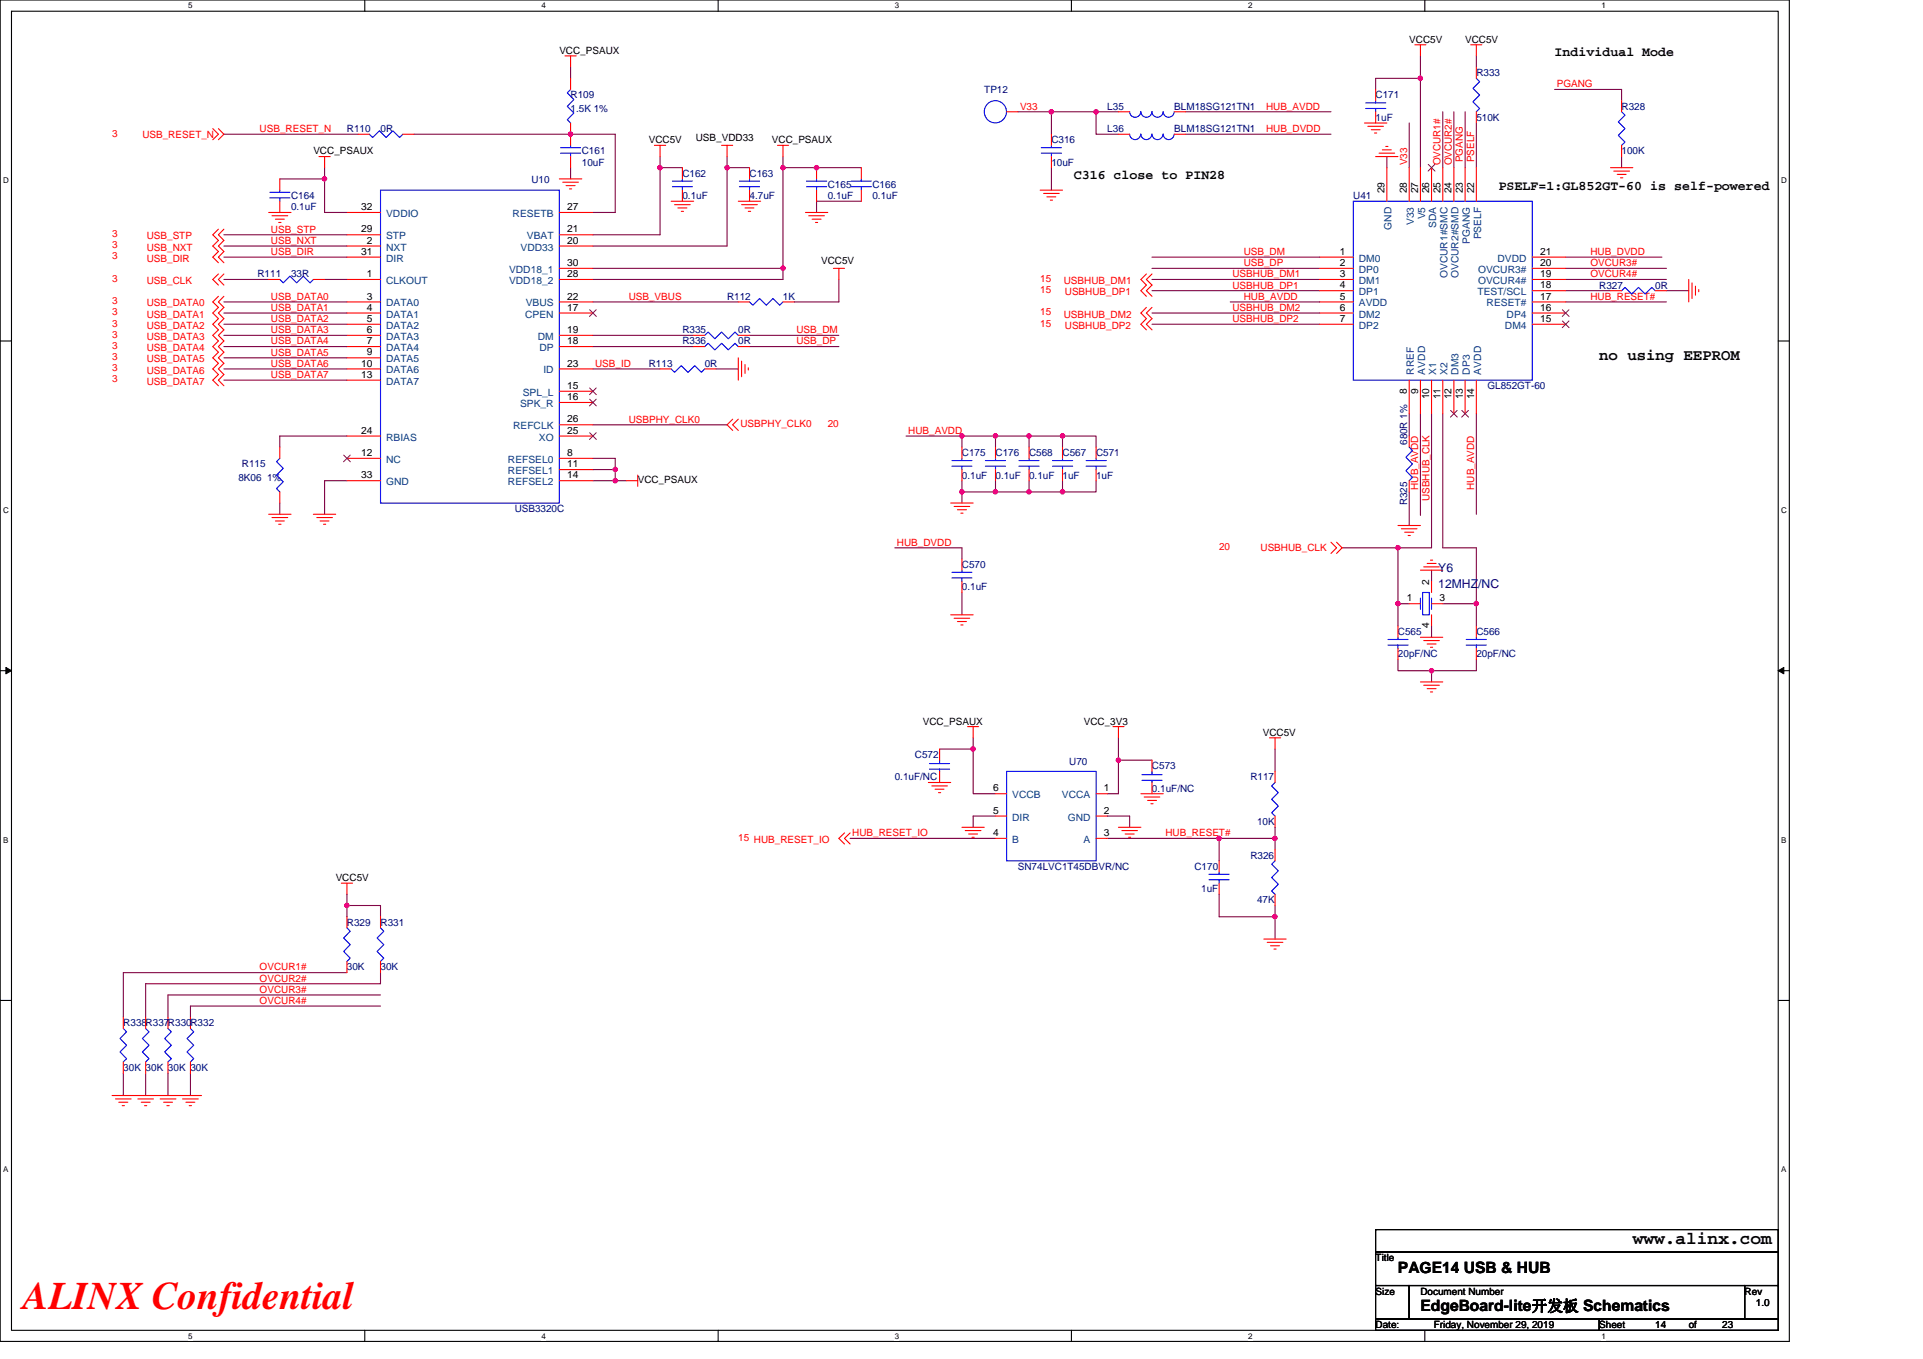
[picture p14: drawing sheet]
<svg xmlns="http://www.w3.org/2000/svg" width="297mm" height="210mm" viewBox="0 0 297 210" stroke-linecap="round" stroke-linejoin="round" font-family="sans-serif">
<defs><g id="words">
<text font-size="6" fill="#f00" x="3.5" y="202.3">ALINX Confidential</text>
<text font-size="2.8" x="252.2" y="192.3">www.alinx.com</text>
<g font-size="2.4">
<text x="247" y="55.6">no using EEPROM</text>
<text x="215.9" y="196.7">PAGE14 USB &amp; HUB</text>
<text x="219.4" y="202.6">EdgeBoard-lite开发板 Schematics</text>
</g>
<g font-size="2.1">
<text x="240.1" y="8.7">Individual Mode</text>
<text x="165.9" y="27.6">C316 close to PIN28</text>
<text x="231.5" y="29.4">PSELF=1:GL852GT-60 is self-powered</text>
</g>
<g font-size="1.9" fill="#000080">
<text x="222.2" y="88.4">Y6</text>
<text x="222.2" y="90.8">12MHZ/NC</text>
</g>
<g font-size="1.5">
<text x="86.4" y="8.3">VCC_PSAUX</text>
<text x="217.7" y="6.6">VCC5V</text>
<text x="226.3" y="6.6">VCC5V</text>
<text x="48.4" y="23.9">VCC_PSAUX</text>
<text x="100.2" y="22.1">VCC5V</text>
<text x="107.5" y="21.8">USB_VDD33</text>
<text x="119.2" y="22.1">VCC_PSAUX</text>
<text x="213.9" y="29.9" transform="rotate(-90 213.9 29.9)">29</text>
<text x="217.3" y="29.9" transform="rotate(-90 217.3 29.9)">28</text>
<text x="219.1" y="29.9" transform="rotate(-90 219.1 29.9)">27</text>
<text x="220.8" y="29.9" transform="rotate(-90 220.8 29.9)">26</text>
<text x="222.5" y="29.9" transform="rotate(-90 222.5 29.9)">25</text>
<text x="224.2" y="29.9" transform="rotate(-90 224.2 29.9)">24</text>
<text x="226" y="29.9" transform="rotate(-90 226 29.9)">23</text>
<text x="227.7" y="29.9" transform="rotate(-90 227.7 29.9)">22</text>
<text x="55.8" y="35.9">29</text>
<text x="55.8" y="32.5">32</text>
<text x="87.6" y="32.5">27</text>
<text x="87.6" y="35.9">21</text>
<text x="55.8" y="39.4">31</text>
<text x="56.7" y="37.7">2</text>
<text x="87.6" y="41.1">30</text>
<text x="87.6" y="37.7">20</text>
<text x="126.8" y="40.8">VCC5V</text>
<text x="206.9" y="39.4">1</text>
<text x="206.9" y="41.1">2</text>
<text x="237.9" y="39.4">21</text>
<text x="237.9" y="41.1">20</text>
<text x="56.7" y="42.8">1</text>
<text x="56.7" y="46.3">3</text>
<text x="87.6" y="42.8">28</text>
<text x="87.6" y="46.3">22</text>
<text x="206.9" y="42.8">3</text>
<text x="206.9" y="44.6">4</text>
<text x="206.9" y="46.3">5</text>
<text x="237.9" y="46.3">17</text>
<text x="237.9" y="42.8">19</text>
<text x="237.9" y="44.6">18</text>
<text x="56.7" y="48">4</text>
<text x="56.7" y="49.7">5</text>
<text x="56.7" y="51.5">6</text>
<text x="56.7" y="53.2">7</text>
<text x="87.6" y="53.2">18</text>
<text x="87.6" y="48">17</text>
<text x="87.6" y="51.5">19</text>
<text x="206.9" y="48">6</text>
<text x="206.9" y="49.7">7</text>
<text x="237.9" y="49.7">15</text>
<text x="237.9" y="48">16</text>
<text x="55.8" y="56.6">10</text>
<text x="55.8" y="58.4">13</text>
<text x="56.7" y="54.9">9</text>
<text x="87.6" y="56.6">23</text>
<text x="87.6" y="65.3">26</text>
<text x="87.6" y="61.8">16</text>
<text x="87.6" y="60.1">15</text>
<text x="217.3" y="60.8" transform="rotate(-90 217.3 60.8)">8</text>
<text x="219.1" y="60.8" transform="rotate(-90 219.1 60.8)">9</text>
<text x="220.8" y="61.7" transform="rotate(-90 220.8 61.7)">10</text>
<text x="222.5" y="61.7" transform="rotate(-90 222.5 61.7)">11</text>
<text x="224.2" y="61.7" transform="rotate(-90 224.2 61.7)">12</text>
<text x="226" y="61.7" transform="rotate(-90 226 61.7)">13</text>
<text x="227.7" y="61.7" transform="rotate(-90 227.7 61.7)">14</text>
<text x="55.8" y="70.5">12</text>
<text x="55.8" y="67">24</text>
<text x="87.6" y="70.5">8</text>
<text x="87.6" y="67">25</text>
<text x="55.8" y="73.9">33</text>
<text x="87.6" y="72.2">11</text>
<text x="87.6" y="73.9">14</text>
<text x="98.5" y="74.6">VCC_PSAUX</text>
<text x="217.3" y="92.9">1</text>
<text x="220.8" y="90.3" transform="rotate(-90 220.8 90.3)">2</text>
<text x="222.3" y="92.9">3</text>
<text x="220.8" y="97.1" transform="rotate(-90 220.8 97.1)">4</text>
<text x="142.5" y="112">VCC_PSAUX</text>
<text x="167.4" y="112">VCC_3V3</text>
<text x="195" y="113.7">VCC5V</text>
<text x="153.4" y="125.7">5</text>
<text x="153.4" y="122.3">6</text>
<text x="170.5" y="122.3">1</text>
<text x="170.5" y="125.7">2</text>
<text x="153.4" y="129.2">4</text>
<text x="170.5" y="129.2">3</text>
<text x="51.9" y="136.1">VCC5V</text>
<text x="212.5" y="194.9">Title</text>
<text x="212.5" y="200">Size</text>
<text x="219.4" y="200">Document Number</text>
<text x="269.5" y="200">Rev</text>
<text x="271.2" y="201.8">1.0</text>
<text x="212.5" y="205.2">Date:</text>
<text x="221.5" y="205.2">Friday, November 29, 2019</text>
<text x="247" y="205.2">Sheet</text>
<text x="255.7" y="205.2">14</text>
<text x="260.9" y="205.2">of</text>
<text x="266" y="205.2">23</text>
</g>
<g font-size="1.5" fill="#000080">
<text x="228" y="11.8">R333</text>
<text x="88.1" y="15.2">R109</text>
<text x="88.1" y="17.3">1.5K 1%</text>
<text x="152" y="14.4">TP12</text>
<text x="171" y="17">L35</text>
<text x="181.4" y="17">BLM18SG121TN1</text>
<text x="212.5" y="15.2">C171</text>
<text x="250.5" y="17">R328</text>
<text x="53.6" y="20.4">R110</text>
<text x="58.8" y="20.4">0R</text>
<text x="89.9" y="23.9">C161</text>
<text x="162.4" y="22.1">C316</text>
<text x="171" y="20.4">L36</text>
<text x="181.4" y="20.4">BLM18SG121TN1</text>
<text x="212.5" y="18.7">1uF</text>
<text x="228" y="18.7">510K</text>
<text x="250.5" y="23.9">100K</text>
<text x="82.1" y="28.3">U10</text>
<text x="89.9" y="25.6">10uF</text>
<text x="105.4" y="27.3">C162</text>
<text x="115.8" y="27.3">C163</text>
<text x="127.9" y="29">C165</text>
<text x="134.8" y="29">C166</text>
<text x="162.4" y="25.6">10uF</text>
<text x="45" y="30.8">C164</text>
<text x="45" y="32.5">0.1uF</text>
<text x="105.4" y="30.8">0.1uF</text>
<text x="115.8" y="30.8">4.7uF</text>
<text x="127.9" y="30.8">0.1uF</text>
<text x="134.8" y="30.8">0.1uF</text>
<text x="209" y="30.8">U41</text>
<text x="39.8" y="42.9">R111</text>
<text x="45" y="42.9">33R</text>
<text x="112.3" y="46.3">R112</text>
<text x="120.9" y="46.3">1K</text>
<text x="247" y="44.6">R327</text>
<text x="255.7" y="44.6">0R</text>
<text x="105.4" y="53.2">R336</text>
<text x="105.4" y="51.5">R335</text>
<text x="114" y="53.2">0R</text>
<text x="114" y="51.5">0R</text>
<text x="100.2" y="56.7">R113</text>
<text x="108.9" y="56.7">0R</text>
<text x="229.8" y="60.1">GL852GT-60</text>
<text x="148.6" y="70.5">C175</text>
<text x="153.8" y="70.5">C176</text>
<text x="159" y="70.5">C568</text>
<text x="164.1" y="70.5">C567</text>
<text x="169.3" y="70.5">C571</text>
<text x="217.4" y="68.7" transform="rotate(-90 217.4 68.7)">680R 1%</text>
<text x="36.8" y="74.3">8K06 1%</text>
<text x="37.4" y="72.2">R115</text>
<text x="148.6" y="74">0.1uF</text>
<text x="153.8" y="74">0.1uF</text>
<text x="159" y="74">0.1uF</text>
<text x="164.1" y="74">1uF</text>
<text x="169.3" y="74">1uF</text>
<text x="79.5" y="79.1">USB3320C</text>
<text x="217.4" y="78.1" transform="rotate(-90 217.4 78.1)">R325</text>
<text x="148.6" y="87.8">C570</text>
<text x="148.6" y="91.2">0.1uF</text>
<text x="215.9" y="98.1">C565</text>
<text x="215.9" y="101.6">20pF/NC</text>
<text x="228" y="98.1">C566</text>
<text x="228" y="101.6">20pF/NC</text>
<text x="141.3" y="117.1">C572</text>
<text x="165.2" y="118.2">U70</text>
<text x="177.9" y="118.9">C573</text>
<text x="138.2" y="120.6">0.1uF/NC</text>
<text x="177.9" y="122.3">0.1uF/NC</text>
<text x="193.1" y="120.6">R117</text>
<text x="194.2" y="127.5">10K</text>
<text x="157.2" y="134.4">SN74LVC1T45DBVR/NC</text>
<text x="184.5" y="134.4">C170</text>
<text x="185.5" y="137.9">1uF</text>
<text x="193.1" y="132.7">R326</text>
<text x="53.6" y="143">R329</text>
<text x="58.8" y="143">R331</text>
<text x="194.2" y="139.6">47K</text>
<text x="53.6" y="149.9">30K</text>
<text x="58.8" y="149.9">30K</text>
<text x="19" y="158.6">R338R337R330R332</text>
<text x="19" y="165.5">30K 30K 30K 30K</text>
</g>
<g font-size="1.5" fill="#f00">
<text x="157.6" y="16.9">V33</text>
<text x="195.6" y="16.9">HUB_AVDD</text>
<text x="240.5" y="13.5">PGANG</text>
<text x="17.3" y="21.1">3</text>
<text x="22" y="21.3">USB_RESET_N</text>
<text x="40.1" y="20.4">USB_RESET_N</text>
<text x="195.6" y="20.4">HUB_DVDD</text>
<text x="217.3" y="25.6" transform="rotate(-90 217.3 25.6)">V33</text>
<text x="222.5" y="25.6" transform="rotate(-90 222.5 25.6)">OVCUR1#</text>
<text x="224.2" y="25.6" transform="rotate(-90 224.2 25.6)">OVCUR2#</text>
<text x="226" y="25.1" transform="rotate(-90 226 25.1)">PGANG</text>
<text x="227.7" y="25.1" transform="rotate(-90 227.7 25.1)">PSELF</text>
<text x="41.8" y="35.9">USB_STP</text>
<text x="17.3" y="40.1">3</text>
<text x="17.3" y="38.4">3</text>
<text x="17.3" y="36.6">3</text>
<text x="22.7" y="40.4">USB_DIR</text>
<text x="22.7" y="38.7">USB_NXT</text>
<text x="22.7" y="37">USB_STP</text>
<text x="41.8" y="37.7">USB_NXT</text>
<text x="41.8" y="39.4">USB_DIR</text>
<text x="192.1" y="39.4">USB_DM</text>
<text x="192.1" y="41.1">USB_DP</text>
<text x="245.7" y="39.4">HUB_DVDD</text>
<text x="245.7" y="41.1">OVCUR3#</text>
<text x="17.3" y="43.5">3</text>
<text x="17.3" y="47">3</text>
<text x="22.7" y="43.9">USB_CLK</text>
<text x="22.7" y="47.3">USB_DATA0</text>
<text x="41.8" y="46.3">USB_DATA0</text>
<text x="97.1" y="46.3">USB_VBUS</text>
<text x="160.7" y="43.5">15</text>
<text x="160.7" y="45.3">15</text>
<text x="164.3" y="43.9">USBHUB_DM1</text>
<text x="164.5" y="45.6">USBHUB_DP1</text>
<text x="190.4" y="42.8">USBHUB_DM1</text>
<text x="190.4" y="44.6">USBHUB_DP1</text>
<text x="192.1" y="46.3">HUB_AVDD</text>
<text x="245.7" y="46.3">HUB_RESET#</text>
<text x="245.7" y="42.8">OVCUR4#</text>
<text x="17.3" y="50.5">3</text>
<text x="17.3" y="48.7">3</text>
<text x="17.3" y="53.9">3</text>
<text x="17.3" y="52.2">3</text>
<text x="22.7" y="50.8">USB_DATA2</text>
<text x="22.7" y="49.1">USB_DATA1</text>
<text x="22.7" y="52.5">USB_DATA3</text>
<text x="41.8" y="48">USB_DATA1</text>
<text x="41.8" y="49.8">USB_DATA2</text>
<text x="41.8" y="51.5">USB_DATA3</text>
<text x="41.8" y="53.2">USB_DATA4</text>
<text x="123" y="51.5">USB_DM</text>
<text x="123" y="53.2">USB_DP</text>
<text x="160.7" y="48.7">15</text>
<text x="160.7" y="50.5">15</text>
<text x="164.3" y="49.1">USBHUB_DM2</text>
<text x="164.5" y="50.8">USBHUB_DP2</text>
<text x="190.4" y="49.8">USBHUB_DP2</text>
<text x="190.4" y="48">USBHUB_DM2</text>
<text x="17.3" y="55.6">3</text>
<text x="17.3" y="57.4">3</text>
<text x="17.3" y="59.1">3</text>
<text x="22.7" y="54.3">USB_DATA4</text>
<text x="22.7" y="56">USB_DATA5</text>
<text x="22.7" y="57.7">USB_DATA6</text>
<text x="22.7" y="59.4">USB_DATA7</text>
<text x="41.8" y="54.9">USB_DATA5</text>
<text x="41.8" y="56.7">USB_DATA6</text>
<text x="41.8" y="58.4">USB_DATA7</text>
<text x="91.9" y="56.7">USB_ID</text>
<text x="97.1" y="65.3">USBPHY_CLK0</text>
<text x="114.4" y="66">USBPHY_CLK0</text>
<text x="127.9" y="66">20</text>
<text x="140.3" y="67">HUB_AVDD</text>
<text x="219.1" y="75.7" transform="rotate(-90 219.1 75.7)">HUB_AVDD</text>
<text x="220.8" y="77.4" transform="rotate(-90 220.8 77.4)">USBHUB_CLK</text>
<text x="227.7" y="75.7" transform="rotate(-90 227.7 75.7)">HUB_AVDD</text>
<text x="138.6" y="84.3">HUB_DVDD</text>
<text x="188.3" y="85">20</text>
<text x="194.7" y="85.2">USBHUB_CLK</text>
<text x="114" y="129.9">15 HUB_RESET_IO</text>
<text x="131.7" y="129.2">HUB_RESET_IO</text>
<text x="180" y="129.2">HUB_RESET#</text>
<text x="40.1" y="149.9">OVCUR1#</text>
<text x="40.1" y="151.7">OVCUR2#</text>
<text x="40.1" y="153.4">OVCUR3#</text>
<text x="40.1" y="155.1">OVCUR4#</text>
</g>
<g font-size="1.5" fill="#004080">
<text x="59.6" y="33.5">VDDIO</text>
<text x="79.2" y="33.5">RESETB</text>
<text x="214.9" y="35.5" transform="rotate(-90 214.9 35.5)">GND</text>
<text x="218.4" y="34.8" transform="rotate(-90 218.4 34.8)">V33</text>
<text x="220.1" y="33.9" transform="rotate(-90 220.1 33.9)">V5</text>
<text x="221.8" y="35.2" transform="rotate(-90 221.8 35.2)">SDA</text>
<text x="59.6" y="40.4">DIR</text>
<text x="59.6" y="38.7">NXT</text>
<text x="59.6" y="37">STP</text>
<text x="80.4" y="38.7">VDD33</text>
<text x="81.4" y="37">VBAT</text>
<text x="209.9" y="40.4">DM0</text>
<text x="227" y="37.7" transform="rotate(-90 227 37.7)">PGANG</text>
<text x="228.8" y="37" transform="rotate(-90 228.8 37)">PSELF</text>
<text x="231.3" y="40.4">DVDD</text>
<text x="59.6" y="43.9">CLKOUT</text>
<text x="59.6" y="47.3">DATA0</text>
<text x="78.6" y="43.9">VDD18_2</text>
<text x="78.6" y="42.2">VDD18_1</text>
<text x="81.2" y="47.3">VBUS</text>
<text x="209.9" y="42.2">DP0</text>
<text x="209.9" y="43.9">DM1</text>
<text x="209.9" y="45.6">DP1</text>
<text x="209.9" y="47.3">AVDD</text>
<text x="223.6" y="43" transform="rotate(-90 223.6 43)">OVCUR1#SMC</text>
<text x="225.3" y="43" transform="rotate(-90 225.3 43)">OVCUR2#SMD</text>
<text x="228.2" y="45.6">TEST/SCL</text>
<text x="228.3" y="43.9">OVCUR4#</text>
<text x="228.3" y="42.2">OVCUR3#</text>
<text x="229.6" y="47.3">RESET#</text>
<text x="59.6" y="49.1">DATA1</text>
<text x="59.6" y="50.8">DATA2</text>
<text x="59.6" y="52.5">DATA3</text>
<text x="81.1" y="49.1">CPEN</text>
<text x="83.1" y="52.5">DM</text>
<text x="209.9" y="49.1">DM2</text>
<text x="209.9" y="50.8">DP2</text>
<text x="232.5" y="50.8">DM4</text>
<text x="232.7" y="49.1">DP4</text>
<text x="59.6" y="54.3">DATA4</text>
<text x="59.6" y="56">DATA5</text>
<text x="59.6" y="57.7">DATA6</text>
<text x="59.6" y="59.4">DATA7</text>
<text x="83.3" y="54.3">DP</text>
<text x="83.9" y="57.7">ID</text>
<text x="218.4" y="57.9" transform="rotate(-90 218.4 57.9)">RREF</text>
<text x="220.1" y="57.9" transform="rotate(-90 220.1 57.9)">AVDD</text>
<text x="221.8" y="57.9" transform="rotate(-90 221.8 57.9)">X1</text>
<text x="223.6" y="57.9" transform="rotate(-90 223.6 57.9)">X2</text>
<text x="225.3" y="57.9" transform="rotate(-90 225.3 57.9)">DM3</text>
<text x="227" y="57.9" transform="rotate(-90 227 57.9)">DP3</text>
<text x="228.8" y="57.9" transform="rotate(-90 228.8 57.9)">AVDD</text>
<text x="80.3" y="62.9">SPK_R</text>
<text x="80.7" y="61.2">SPL_L</text>
<text x="59.6" y="71.5">NC</text>
<text x="59.6" y="68.1">RBIAS</text>
<text x="78.5" y="71.5">REFSEL0</text>
<text x="79.3" y="66.3">REFCLK</text>
<text x="83.2" y="68.1">XO</text>
<text x="59.6" y="75">GND</text>
<text x="78.5" y="73.3">REFSEL1</text>
<text x="78.5" y="75">REFSEL2</text>
<text x="156.4" y="123.3">VCCB</text>
<text x="164" y="123.3">VCCA</text>
<text x="156.4" y="130.2">B</text>
<text x="156.4" y="126.8">DIR</text>
<text x="164.9" y="126.8">GND</text>
<text x="167.4" y="130.2">A</text>
</g>
<g font-size="1.2">
<text x="29.1" y="1.3">5</text>
<text x="83.6" y="1.3">4</text>
<text x="138.2" y="1.3">3</text>
<text x="192.8" y="1.3">2</text>
<text x="247.4" y="1.3">1</text>
<text x=".5" y="28.3">D</text>
<text x="275.1" y="28.3">D</text>
<text x=".5" y="79.2">C</text>
<text x="275.1" y="79.2">C</text>
<text x=".5" y="130.2">B</text>
<text x="275.1" y="130.2">B</text>
<text x=".5" y="181.1">A</text>
<text x="275.1" y="181.1">A</text>
<text x="29.1" y="206.8">5</text>
<text x="83.6" y="206.8">4</text>
<text x="138.2" y="206.8">3</text>
<text x="192.8" y="206.8">2</text>
<text x="247.4" y="206.8">1</text>
</g>
</g></defs>
<path d="M0 0h276.4v207.3h-276.4zM1.8 1.7h272.9v203.8h-272.9z" fill="none" stroke="#000" stroke-width=".17"/>
<g fill="#fff">
<path d="M29.1 .2h.6v1.4h-.6z"/>
<path d="M29.1 205.7h.6v1.4h-.6z"/>
</g>
<path d="M56.3 0v1.7M56.3 205.5v1.8" fill="none" stroke="#000" stroke-width=".17"/>
<g fill="#fff">
<path d="M83.6 .2h.7v1.4h-.7z"/>
<path d="M83.6 205.7h.7v1.4h-.7z"/>
</g>
<path d="M110.9 0v1.7M110.9 205.5v1.8" fill="none" stroke="#000" stroke-width=".17"/>
<g fill="#fff">
<path d="M138.2 .2h.7v1.4h-.7z"/>
<path d="M138.2 205.7h.7v1.4h-.7z"/>
</g>
<path d="M165.5 0v1.7M165.5 205.5v1.8" fill="none" stroke="#000" stroke-width=".17"/>
<g fill="#fff">
<path d="M192.8 .2h.6v1.4h-.6z"/>
<path d="M192.8 205.7h.6v1.4h-.6z"/>
</g>
<path d="M220.1 0v1.7M220.1 205.5v1.8" fill="none" stroke="#000" stroke-width=".17"/>
<g fill="#fff">
<path d="M247.4 .2h.6v1.4h-.6z"/>
<path d="M247.4 205.7h.6v1.4h-.6z"/>
<path d="M.5 27.2h.8v1.4h-.8z"/>
<path d="M275.1 27.2h.9v1.4h-.9z"/>
<path d="M.5 78.1h.8v1.4h-.8z"/>
<path d="M275.1 78.1h.9v1.4h-.9z"/>
</g>
<path d="M0 52.7h1.8M274.7 52.7h1.7" fill="none" stroke="#000" stroke-width=".17"/>
<g fill="#fff">
<path d="M.5 129.1h.8v1.4h-.8z"/>
<path d="M275.1 129.1h.8v1.4h-.8z"/>
</g>
<path d="M0 103.6h1.8M274.7 103.6h1.7" fill="none" stroke="#000" stroke-width=".17"/>
<path d="M.9 103.1l.9 .5-.9 .5zM274.7 103.6l.8-.5v1z" fill="#000" stroke="#000" stroke-width=".15"/>
<g fill="#fff">
<path d="M.5 180h.8v1.4h-.8z"/>
<path d="M275.1 180h.8v1.4h-.8z"/>
</g>
<path d="M0 154.6h1.8M274.7 154.6h1.7M212.5 190h62.2v3.5h-62.2zM212.5 193.5h62.2v5.1h-62.2zM212.5 198.6h5.2v5.2h-5.2zM217.7 198.6h51.8v5.2h-51.8zM269.5 198.6h5.2v5.2h-5.2zM212.5 203.8h34.5v1.7h-34.5zM247 203.8h27.7v1.7h-27.7z" fill="none" stroke="#000" stroke-width=".17"/>
<g fill="none" stroke="#800040" stroke-width=".17">
<path d="M88.1 10.4v1.7M157.2 17.3h5.2M169.3 17.3v3.4h3.5M169.3 17.3h3.5M169.3 17.3h-6.9v3.4M183.1 17.3h22.5M217.7 19v6.9M219.4 8.6v3.5M219.4 12.1h-6.9v1.7M219.4 12.1v13.8M222.9 17.3v8.6M224.6 17.3v8.6"/>
<path d="M226.3 17.3v8.6M228 19v6.9M228 8.6v1.8M240.1 13.8h10.4v1.8M34.6 38h19M34.6 39.7h19M34.6 36.3h19M34.6 20.7h20.7M43.2 27.6h6.9M50.1 27.6v5.2h3.5M50.1 25.9v1.7M64 20.7h31v12.1h-3.4"/>
<path d="M88.1 25.9v1.7M102 25.9h3.4M102 25.9v10.4h-10.4M102 24.2v1.7M112.3 24.2v1.7h3.5M112.3 25.9v12.1h-20.7M120.9 25.9v15.6M120.9 24.2v1.7M120.9 25.9h12.2M133.1 31.1h-7v1.7M162.4 25.9v3.5M177.9 39.7h26"/>
<path d="M183.1 20.7h22.5M214.2 24.2v1.7M241.8 39.7h14.9M250.5 24.2v1.7M34.6 46.7h19M34.6 48.4h19M34.6 50.1h19M34.6 51.8h19M34.6 53.6h19M34.6 55.3h19M34.6 57h19M34.6 58.7h19"/>
<path d="M34.6 43.2h6.9M50.1 43.2h3.5M91.6 57h10.4M91.6 41.5h29.3M91.6 46.7h22.4M91.6 53.6h15.5M91.6 51.8h15.5M110.6 57h3.4M115.8 51.8h13.8M115.8 53.6h13.8M120.9 41.5v1.7h-29.3M129.6 43.2v3.5h-6.9"/>
<path d="M177.9 41.5h26M177.9 43.2h26M177.9 44.9h26M177.9 50.1h26M177.9 48.4h26M190 46.7h13.9M241.8 41.5h15.6M241.8 43.2h15.6M241.8 44.9h7M241.8 46.7h15.6M257.4 44.9h3.5M43.2 77.7v1.8"/>
<path d="M53.6 74.3h-3.5v5.2M53.6 67.4h-10.4v1.7M91.6 74.3h3.4M91.6 72.6h3.4M91.6 70.8h3.4v1.8M91.6 65.6h20.7M95 72.6v1.7M95 74.3h1.8M140 67.4h8.6M148.6 67.4v1.7M148.6 76v1.7M148.6 74.3v1.7"/>
<path d="M148.6 76h5.2M148.6 67.4h5.2M153.8 67.4h5.2M153.8 76h5.2M153.8 67.4v1.7M153.8 74.3v1.7M159 74.3v1.7M159 76h5.1M164.1 67.4v1.7M164.1 74.3v1.7M164.1 67.4h5.2v1.7M164.1 67.4h-5.1v1.7"/>
<path d="M169.3 74.3v1.7h-5.2M217.7 63.9v3.5M217.7 76v5.2M219.4 63.9v15.7M221.1 63.9v20.7h-5.2v8.7M222.9 63.9v20.7h5.1v8.7h-5.1M228 63.9v15.6M138.2 84.6h10.4v1.8M148.6 91.5v3.5M207.3 84.6h8.6M215.9 93.3h1.8M215.9 93.3v3.4"/>
<path d="M221.1 88.1v1.7M221.1 96.7v1.8M228 93.3v3.4M145.1 115.7h5.2M150.3 115.7v6.9h3.5M150.3 114v1.7M172.8 114v3.5M172.8 117.5v5.1h-1.8M172.8 117.5h5.1M197 115.7v3.5M215.9 101.9v1.7h5.2M221.1 103.6v1.8"/>
<path d="M228 101.9v1.7h-6.9M53.6 139.9h5.2v1.7M53.6 139.9v1.7M53.6 138.2v1.7M131.3 129.5h22.5M153.8 126.1h-3.5v1.7M171 129.5h17.3M171 126.1h3.5v1.7M188.3 129.5v3.5M188.3 138.2v3.4h8.7M188.3 129.5h8.7M197 127.8v1.7"/>
<path d="M197 139.9v1.7M197 129.5v1.8M53.6 150.3h-34.6v6.9M58.8 150.3v1.7h-36.3v5.2M58.8 155.4h-29.4v1.8M58.8 153.7h-32.9v3.5M197 141.6v3.5M19 165.8v3.5M22.5 165.8v3.5M25.9 165.8v3.5M29.4 165.8v3.5"/>
</g>
<g fill="#f0f" stroke="#f0f" stroke-width=".17">
<circle cx="126.1" cy="25.9" r=".34"/>
<circle cx="95" cy="72.5" r=".34"/>
<circle cx="95" cy="74.3" r=".34"/>
<circle cx="120.9" cy="41.4" r=".34"/>
<circle cx="120.9" cy="25.9" r=".34"/>
<circle cx="101.9" cy="25.9" r=".34"/>
<circle cx="112.3" cy="25.9" r=".34"/>
<circle cx="88.1" cy="20.7" r=".34"/>
<circle cx="50.1" cy="27.6" r=".33"/>
<circle cx="153.8" cy="76" r=".34"/>
<circle cx="148.6" cy="67.3" r=".34"/>
<circle cx="148.6" cy="76" r=".34"/>
<circle cx="162.4" cy="17.3" r=".34"/>
<circle cx="169.3" cy="17.3" r=".34"/>
<circle cx="215.9" cy="93.3" r=".34"/>
<circle cx="228" cy="93.3" r=".34"/>
<circle cx="221.1" cy="103.6" r=".34"/>
<circle cx="153.8" cy="67.3" r=".34"/>
<circle cx="158.9" cy="67.3" r=".34"/>
<circle cx="164.1" cy="67.3" r=".34"/>
<circle cx="164.1" cy="76" r=".34"/>
<circle cx="158.9" cy="76" r=".34"/>
<circle cx="219.4" cy="12.1" r=".34"/>
<circle cx="215.9" cy="84.6" r=".34"/>
<circle cx="53.6" cy="139.9" r=".33"/>
<circle cx="150.3" cy="115.7" r=".34"/>
<circle cx="172.8" cy="117.5" r=".34"/>
<circle cx="188.3" cy="129.5" r=".34"/>
<circle cx="196.9" cy="129.5" r=".34"/>
<circle cx="196.9" cy="141.6" r=".34"/>
</g>
<g fill="none" stroke="#f00" stroke-width=".17">
<path d="M32.9 19.9l.8 .8-.8 .9M33.7 19.9l.9 .8-.9 .9M87.3 8.6h1.7M88.1 8.6v1.8M88.1 19v3.5M88.1 12.1v1.7M155.5 17.3h1.7M172.8 17.3h1.7M181.4 17.3h1.7M210.8 19h3.4M211.3 19.5h2.4M212.5 13.8v1.8"/>
<path d="M212.5 17.3v1.7M218.5 6.9h1.8M219.4 6.9v1.7M227.2 6.9h1.7M228 6.9v1.7M228 10.4v1.7M228 17.3v1.7M250.5 15.6v1.7M33.7 35.4l-.8 .9 .8 .8-.8 .9 .8 .9-.8 .8 .8 .9M34.6 35.4l-.9 .9 .9 .8-.9 .9 .9 .9-.9 .8 .9 .9M41.5 32.8h3.5M42 33.3h2.4"/>
<path d="M42.5 33.9h1.4M43 34.4h.4M43.2 27.6v1.8M43.2 31.1v1.7M49.3 24.2h1.7M50.1 24.2v1.7M53.6 39.7h5.2M53.6 38h5.2M53.6 36.3h5.2M53.6 32.8h5.2M55.3 20.7h1.7M62.2 20.7h1.8"/>
<path d="M86.4 27.6h3.5M86.4 32.8h5.2M86.4 36.3h5.2M86.4 38h5.2M86.9 28.2h2.4M87.4 28.7h1.4M88 29.2h.3M88.1 24.2v1.7M101.1 22.5h1.7M102 22.5v1.7M103.7 31.1h3.4M104.2 31.6h2.4"/>
<path d="M104.7 32.1h1.4M105.2 32.7h.4M105.4 25.9v1.7M105.4 29.4v1.7M111.5 22.5h1.7M112.3 22.5v1.7M114 31.1h3.5M114.6 31.6h2.4M115.1 32.1h1.4M115.6 32.7h.3M115.8 25.9v1.7M115.8 29.4v1.7"/>
<path d="M120.1 22.5h1.7M120.9 22.5v1.7M124.4 32.8h3.5M124.9 33.3h2.4M125.5 33.9h1.3M126 34.4h.3M126.1 25.9v1.7M126.1 29.4v1.7M133.1 25.9v1.7M133.1 29.4v1.7M160.7 29.4h3.4M161.2 29.9h2.4"/>
<path d="M161.7 30.4h1.4M162.2 30.9h.4M162.4 20.7v1.8M162.4 24.2v1.7M172.8 20.7h1.7M181.4 20.7h1.7M203.9 39.7h5.1M211.8 20h1.4M212.3 20.6h.4M212.5 24.2h3.4M213 23.7h2.4M213.5 23.2h1.4"/>
<path d="M214.1 22.6h.3M214.2 25.9v5.2M217.7 25.9v5.2M219.4 25.9v5.2M221.1 25.9v5.2M222.9 25.9v5.2M224.6 25.9v5.2M226.3 25.9v5.2M228 25.9v5.2M236.7 39.7h5.1M248.8 25.9h3.4M249.3 26.4h2.4"/>
<path d="M249.8 26.9h1.4M250.3 27.5h.4M250.5 22.5v1.7M33.7 42.3l-.8 .9 .8 .8M33.7 45.8l-.8 .9 .8 .8-.8 .9 .8 .8-.8 .9 .8 .9-.8 .8 .8 .9-.8 .9 .8 .8-.8 .9 .8 .8-.8 .9 .8 .9-.8 .8 .8 .9M34.6 42.3l-.9 .9 .9 .8M34.6 45.8l-.9 .9 .9 .8-.9 .9 .9 .8-.9 .9 .9 .9-.9 .8 .9 .9-.9 .9 .9 .8-.9 .9 .9 .8-.9 .9 .9 .9-.9 .8 .9 .9M41.5 43.2h1.7M48.4 43.2h1.7M53.6 43.2h5.2M53.6 46.7h5.2M53.6 48.4h5.2"/>
<path d="M53.6 50.1h5.2M53.6 51.8h5.2M53.6 53.6h5.2M53.6 55.3h5.2M53.6 57h5.2M53.6 58.7h5.2M86.4 43.2h5.2M86.4 41.5h5.2M86.4 48.4h5.2M86.4 46.7h5.2M86.4 57h5.2M86.4 53.6h5.2"/>
<path d="M86.4 51.8h5.2M102 57h1.7M107.1 53.6h1.8M107.1 51.8h1.8M108.9 57h1.7M114 46.7h1.8M114 55.3v3.4M114 53.6h1.8M114 51.8h1.8M114.6 55.8v2.4M115.1 56.3v1.4M115.6 56.8v.4"/>
<path d="M120.9 46.7h1.8M128.7 41.5h1.7M129.6 41.5v1.7M177.1 47.5l-.9 .9 .9 .8-.9 .9 .9 .9M177.1 42.3l-.9 .9 .9 .8-.9 .9 .9 .9M177.9 47.5l-.8 .9 .8 .8-.8 .9 .8 .9M177.9 42.3l-.8 .9 .8 .8-.8 .9 .8 .9M203.9 41.5h5.1M203.9 43.2h5.1M203.9 44.9h5.1M203.9 46.7h5.1M203.9 48.4h5.1"/>
<path d="M203.9 50.1h5.1M217.7 58.7v5.2M219.4 58.7v5.2M221.1 58.7v5.2M222.9 58.7v5.2M224.6 58.7v5.2M226.3 58.7v5.2M228 58.7v5.2M236.7 50.1h5.1M236.7 48.4h5.1M236.7 46.7h5.1M236.7 44.9h5.1"/>
<path d="M236.7 43.2h5.1M236.7 41.5h5.1M248.8 44.9h1.7M255.7 44.9h1.7M260.9 43.2v3.5M261.4 43.7v2.4M261.9 44.2v1.4M262.4 44.7v.4M41.5 79.5h3.5M42 80h2.4M43.2 76v1.7M43.2 69.1v1.7"/>
<path d="M48.4 79.5h3.5M48.9 80h2.4M53.6 74.3h5.2M53.6 70.8h5.2M53.6 67.4h5.2M86.4 72.6h5.2M86.4 74.3h5.2M86.4 65.6h5.2M86.4 70.8h5.2M86.4 60.5h5.2M86.4 62.2h5.2M86.4 67.4h5.2"/>
<path d="M96.8 74.3h1.7M98.5 73.4v1.7M113.2 64.8l-.9 .8 .9 .9M114 64.8l-.8 .8 .8 .9M146.9 77.7h3.4M147.4 78.3h2.4M147.9 78.8h1.4M148.4 79.3h.4M148.6 69.1v1.7M148.6 72.6v1.7M153.8 69.1v1.7M153.8 72.6v1.7"/>
<path d="M159 69.1v1.7M159 72.6v1.7M164.1 69.1v1.7M164.1 72.6v1.7M169.3 69.1v1.7M169.3 72.6v1.7M217.7 67.4v1.7M217.7 74.3v1.7M42.5 80.5h1.4M43 81h.4M49.4 80.5h1.4M50 81h.3"/>
<path d="M146.9 95h3.4M147.4 95.5h2.4M147.9 96h1.4M148.4 96.6h.4M148.6 86.4v1.7M148.6 89.8v1.7M205.6 83.8l.9 .8-.9 .9M206.5 83.8l.8 .8-.8 .9M215.9 96.7v1.8M215.9 81.2h3.5M216.5 81.7h2.4M217 82.2h1.4"/>
<path d="M217.5 82.7h.3M217.7 93.3h1.7M219.4 98.5h3.5M219.4 88.1h3.5M219.9 99h2.4M219.9 87.6h2.4M220.4 87.1h1.4M220.4 99.5h1.4M221 86.6h.3M221.1 93.3h1.8M221.1 89.8v1.7M221.1 95v1.7"/>
<path d="M228 96.7v1.8M145.1 119.2v1.7M145.1 115.7v1.8M149.5 112.3h1.7M150.3 112.3v1.7M171.9 112.3h1.7M172.8 112.3v1.7M177.9 117.5v1.7M196.1 114h1.7M197 119.2v1.7M197 114v1.7M215.9 100.2v1.7"/>
<path d="M219.4 105.4h3.5M219.9 105.9h2.4M220.4 106.4h1.4M221 100h.3M221 106.9h.3M228 100.2v1.7M52.7 136.5h1.8M53.6 136.5v1.7M130.4 128.7l-.8 .8 .8 .9M131.3 128.7l-.9 .8 .9 .9M143.4 120.9h3.5M143.9 121.4h2.4"/>
<path d="M144.4 121.9h1.4M145 122.5h.3M148.6 127.8h3.4M149.1 128.3h2.4M149.6 128.9h1.4M150.1 129.4h.4M153.8 129.5h1.7M153.8 126.1h1.7M153.8 122.6h1.7M169.3 122.6h1.7M169.3 126.1h1.7M169.3 129.5h1.7"/>
<path d="M172.8 127.8h3.4M173.3 128.3h2.4M173.8 128.9h1.4M174.3 129.4h.4M176.2 122.6h3.5M176.7 123.1h2.5M177.3 123.7h1.3M177.8 124.2h.3M177.9 120.9v1.7M188.3 133v1.7M188.3 136.5v1.7M197 126.1v1.7"/>
<path d="M197 131.3v1.7M197 138.2v1.7M19 157.2v1.7M22.5 157.2v1.7M25.9 157.2v1.7M29.4 157.2v1.7M53.6 141.6v1.8M53.6 148.5v1.8M58.8 141.6v1.8M58.8 148.5v1.8M195.2 145.1h3.5M195.7 145.6h2.5"/>
<path d="M196.3 146.1h1.3M196.8 146.6h.3M17.3 169.3h13.8M17.8 169.8h2.5M18.3 170.3h1.4M18.9 170.8h.3M19 164.1v1.7M21.3 169.8h2.4M21.8 170.3h1.4M22.3 170.8h.4M22.5 164.1v1.7M24.7 169.8h2.5"/>
<path d="M25.3 170.3h1.3M25.8 170.8h.3M25.9 164.1v1.7M28.2 169.8h2.4M28.7 170.3h1.4M29.2 170.8h.4M29.4 164.1v1.7"/>
</g>
<g fill="none" stroke="#00f" stroke-width=".17">
<path d="M88.1 13.8l-.5 .6 1 1-1 1 1 1.1-1 1 .5 .5M176.2 17.3a.86 .86 0 0 1-.8 .8 .86 .86 0 0 1-.9-.8M177.9 17.3a.85 .85 0 0 1-.8 .8 .85 .85 0 0 1-.9-.8M179.7 17.3a.86 .86 0 0 1-.9 .8 .86 .86 0 0 1-.9-.8M181.4 17.3a.85 .85 0 0 1-.9 .8 .85 .85 0 0 1-.8-.8M210.9 16.8h3.2M210.9 15.9h3.2M212.5 15.6v.3M212.5 16.8v.5M228 12.1l.6 .5-1.1 1.1 1.1 1-1.1 1 1.1 1.1-.6 .5M250.5 17.3l.5 .5-1 1 1 1.1-1 1 1 1-.5 .6M41.7 30.6h3.1"/>
<path d="M41.7 29.7h3.1M43.2 29.4v.3M43.2 30.6v.5M57 20.7l.6 .6 1-1.1 1 1.1 1.1-1.1 1 1.1 .5-.6M58.8 29.4h27.6v48.3h-27.6zM86.6 23.7h3.1M86.6 22.8h3.1M88.1 22.5v.3M88.1 23.7v.5M103.9 28.9h3.1M103.9 28h3.1M105.4 27.6v.4"/>
<path d="M105.4 28.9v.5M114.2 28.9h3.1M114.2 28h3.1M115.8 27.6v.4M115.8 28.9v.5M124.6 28.9h3.1M124.6 28h3.1M126.1 27.6v.4M126.1 28.9v.5M131.5 28.9h3.1M131.5 28h3.1M133.1 27.6v.4"/>
<path d="M133.1 28.9v.5M160.8 23.7h3.2M160.8 22.8h3.2M162.4 22.5v.3M162.4 23.7v.5M174.5 20.7a.86 .86 0 0 0 .9 .9 .86 .86 0 0 0 .8-.9M176.2 20.7a.85 .85 0 0 0 .9 .9 .85 .85 0 0 0 .8-.9M177.9 20.7a.86 .86 0 0 0 .9 .9 .86 .86 0 0 0 .9-.9M179.7 20.7a.85 .85 0 0 0 .8 .9 .85 .85 0 0 0 .9-.9M209 31.1h27.7v27.6h-27.7zM43.2 43.2l.5 .5 1.1-1 1 1 1.1-1 1 1 .5-.5M103.7 57l.5 .5 1-1 1.1 1 1-1 1 1 .6-.5"/>
<path d="M108.9 53.6l.5-.6 1 1.1 1.1-1.1 1 1.1 1-1.1 .5 .6M108.9 51.8l.5-.5 1 1 1.1-1 1 1 1-1 .5 .5M115.8 46.7l.5 .5 1-1.1 1.1 1.1 1-1.1 1 1.1 .5-.5M250.5 44.9l.5-.5 1 1 1.1-1 1 1 1.1-1 .5 .5M43.2 70.8l-.5 .5 1 1.1-1 1 1 1-1 1.1 .5 .5M147 72h3.1M147 71.2h3.1M148.6 70.8v.4M148.6 72v.6M152.2 72h3.1M152.2 71.2h3.1M153.8 70.8v.4"/>
<path d="M153.8 72v.6M157.4 72h3.1M157.4 71.2h3.1M159 70.8v.4M159 72v.6M162.6 72h3.1M162.6 71.2h3.1M164.1 70.8v.4M164.1 72v.6M167.8 72h3.1M167.8 71.2h3.1M169.3 70.8v.4"/>
<path d="M169.3 72v.6M217.7 69.1l.5 .5-1 1.1 1 1-1 1 1 1.1-.5 .5M147 89.3h3.1M147 88.4h3.1M148.6 88.1v.3M148.6 89.3v.5M214.4 99.7h3.1M214.4 98.8h3.1M215.9 98.5v.3M215.9 99.7v.5M219.4 93.3h.1M219.4 92.4v1.7"/>
<path d="M219.7 91.5h1.1v3.5h-1.1zM220.8 91.5h.1M221.1 93.3h.1M221.1 92.4v1.7M226.5 99.7h3.1M226.5 98.8h3.1M228 98.5v.3M228 99.7v.5M143.6 118h3.1M143.6 118.8h3.1M145.1 118.8v.4M145.1 117.5v.5"/>
<path d="M155.5 119.2h13.8v13.8h-13.8zM176.4 119.7h3.1M177.9 119.2v.5M176.4 120.6h3.1M177.9 120.6v.3M186.7 135.9h3.2M186.7 135.1h3.2M188.3 134.7v.4M188.3 135.9v.6M197 120.9l-.6 .5 1.1 1.1-1.1 1 1.1 1-1.1 1.1 .6 .5M197 133l-.6 .5 1.1 1.1-1.1 1 1.1 1-1.1 1.1 .6 .5M19 158.9l.6 .5-1.1 1.1 1.1 1-1.1 1 1.1 1.1-.6 .5"/>
<path d="M22.5 158.9l.5 .5-1 1.1 1 1-1 1 1 1.1-.5 .5M25.9 158.9l.6 .5-1.1 1.1 1.1 1-1.1 1 1.1 1.1-.6 .5M29.4 158.9l.5 .5-1 1.1 1 1-1 1 1 1.1-.5 .5M53.6 143.4l.5 .5-1 1 1 1.1-1 1 1 1-.5 .5M58.8 143.4l.5 .5-1.1 1 1.1 1.1-1.1 1 1.1 1-.5 .5"/>
<circle cx="153.8" cy="17.3" r="1.71"/>
</g>
<g fill="none" stroke="#804000" stroke-width=".15">
<path d="M220.6 25.4l1.1 1M221.6 25.4l-1 1M91.1 47.9l1 1M91.1 59.9l1 1.1M92.1 47.9l-1 1M92.1 59.9l-1 1.1M241.3 49.6l1.1 1M241.3 47.9l1.1 1M242.4 49.6l-1.1 1M242.4 47.9l-1.1 1M53.1 70.3l1 1.1M54.1 70.3l-1 1.1"/>
<path d="M91.1 61.7l1 1M91.1 66.9l1 1M92.1 61.7l-1 1M92.1 66.9l-1 1M224.1 63.4l1 1.1M225.1 63.4l-1.1 1.1M225.8 63.4l1 1.1M226.8 63.4l-1 1.1"/>
</g>
<use href="#words"/>
</svg>
